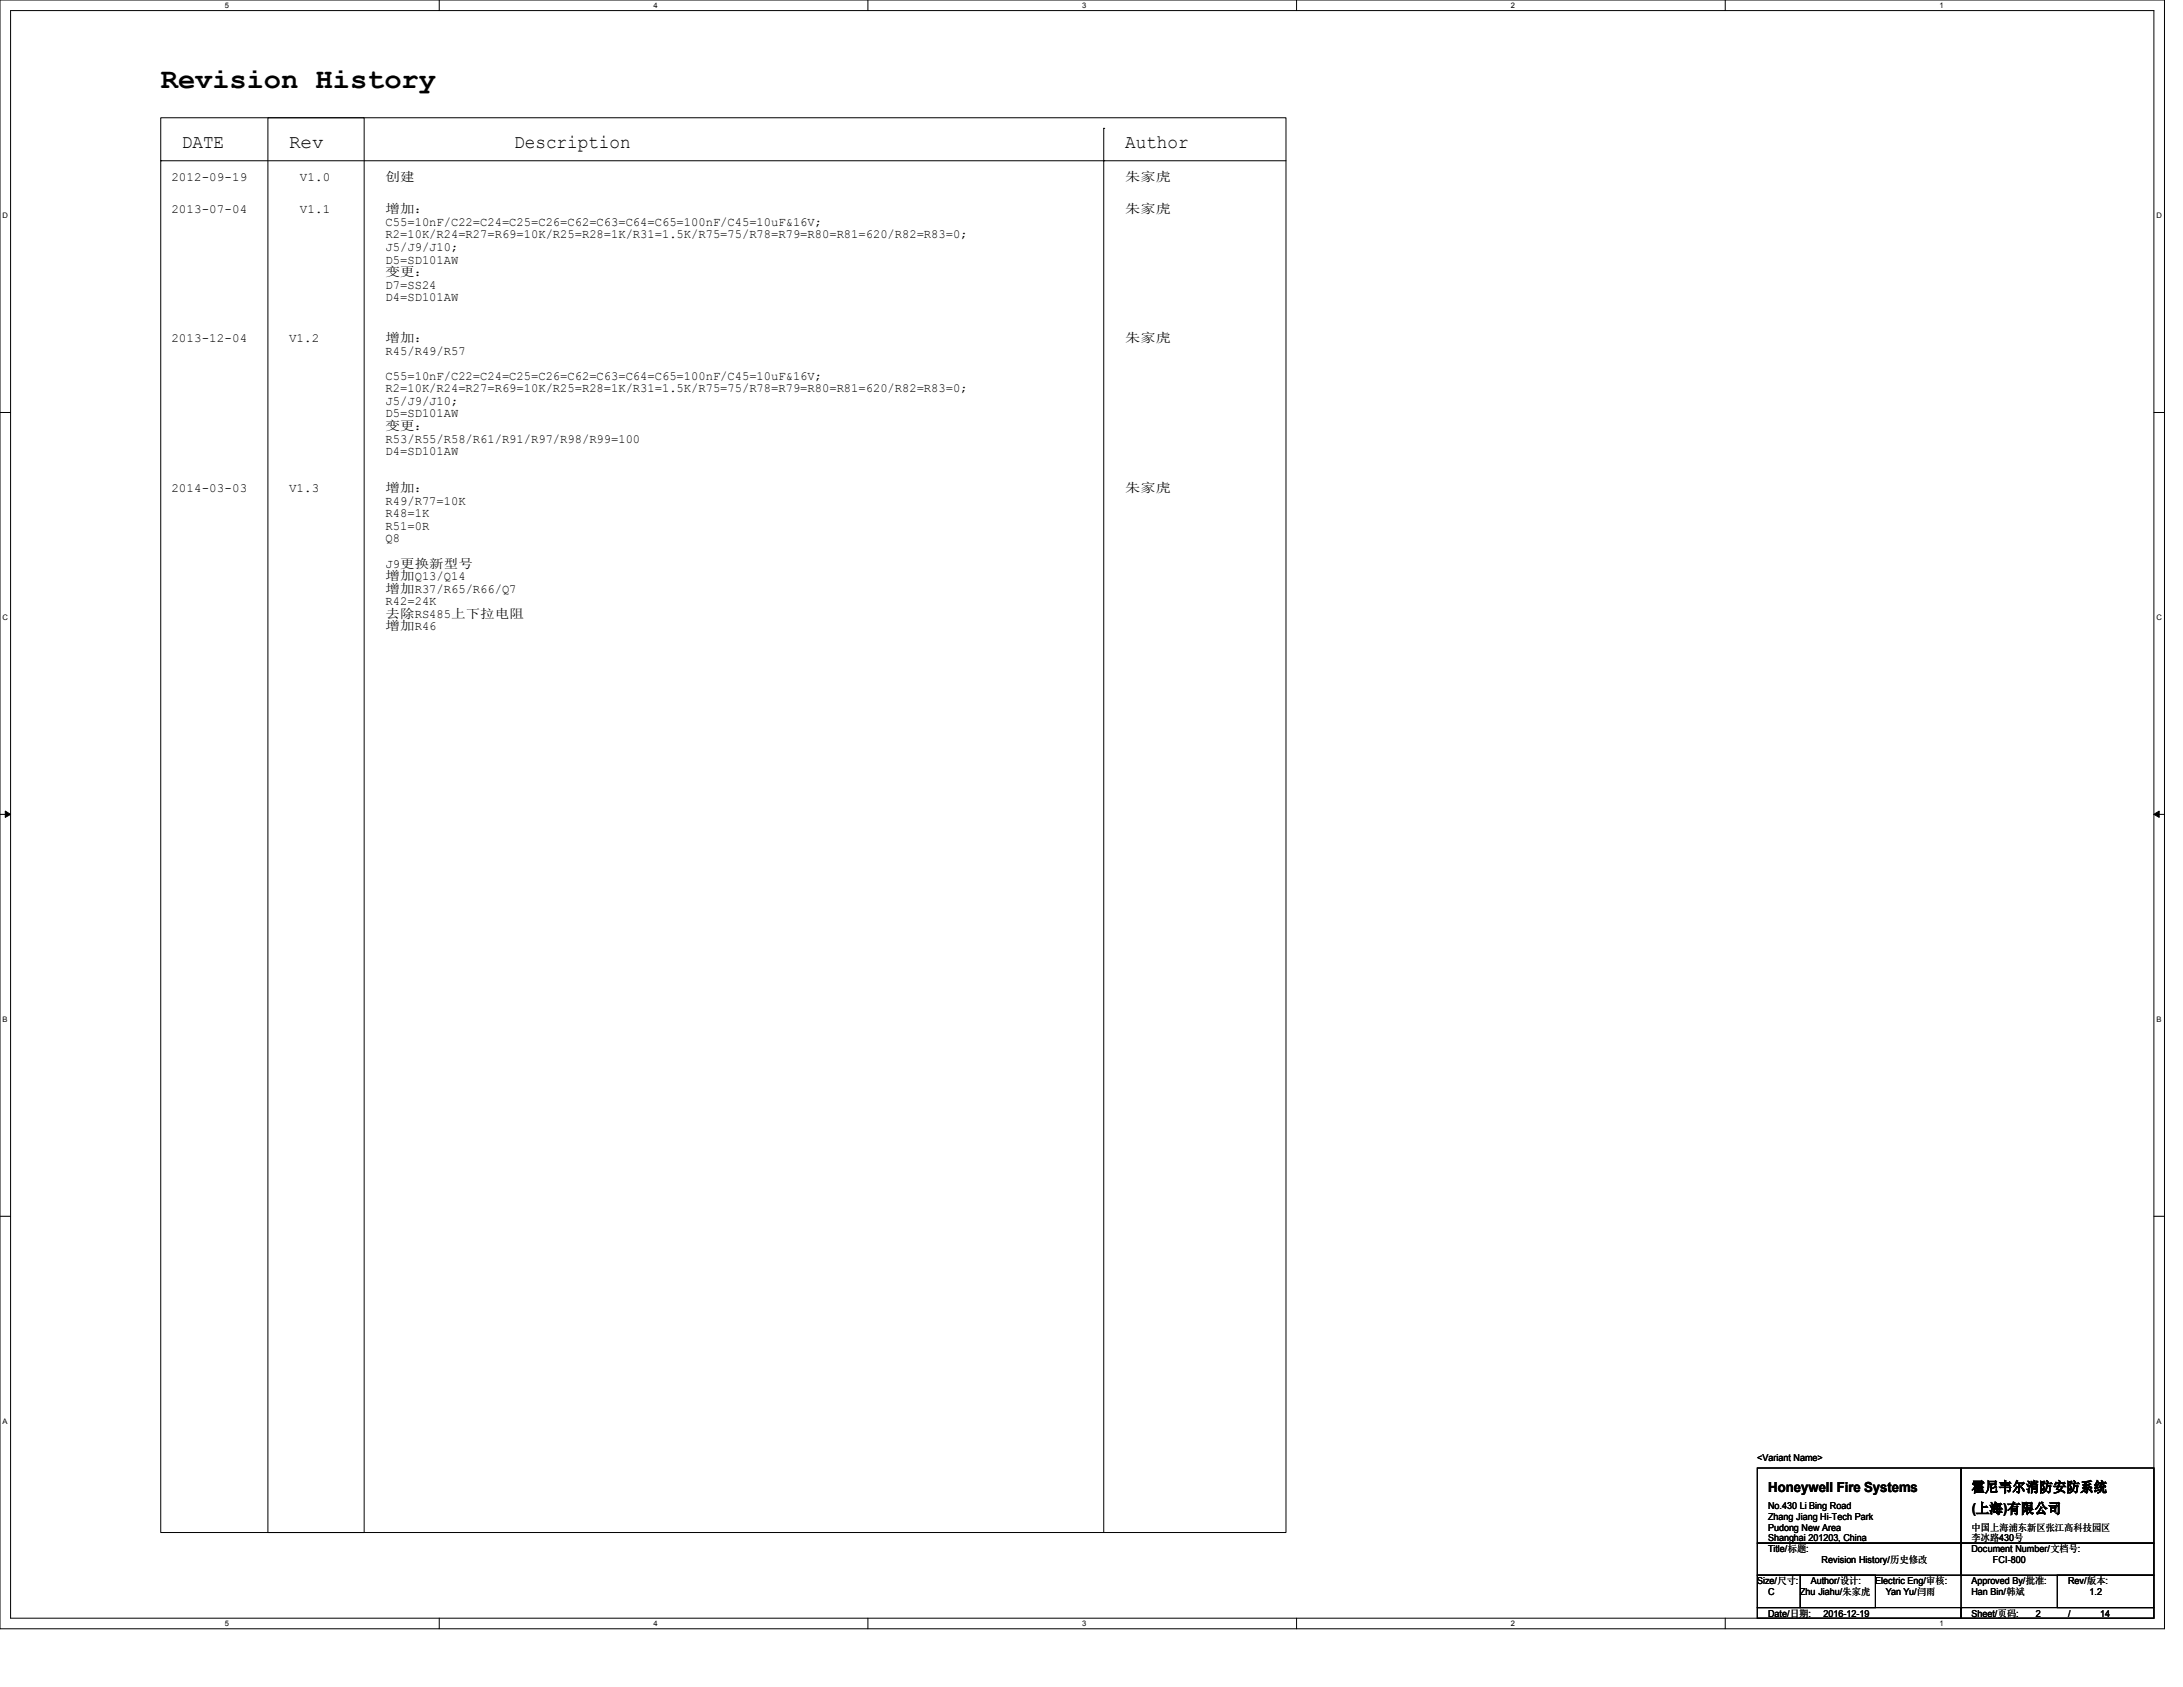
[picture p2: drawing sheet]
<svg xmlns="http://www.w3.org/2000/svg" width="279mm" height="216mm" viewBox="0 0 279 216" stroke-linecap="round" stroke-linejoin="round" font-family="sans-serif">
<defs><g id="words">
<text font-size="3.7" x="20.6" y="11.3">Revision History</text>
<g font-size="2.5">
<text x="23.3" y="18.9">DATE</text>
<text x="37" y="18.9">Rev</text>
<text x="65.8" y="18.9">Description</text>
<text x="144" y="18.9">Author</text>
</g>
<g font-size="1.8">
<text x="226.3" y="190.9">Honeywell Fire Systems</text>
<text x="252.3" y="190.9">霍尼韦尔消防安防系统</text>
<text x="252.4" y="193.7">(上海)有限公司</text>
</g>
<g font-size="1.6">
<text x="21.9" y="23.2">2012-09-19</text>
<text x="38.4" y="23.2">V1.0</text>
<text x="49.4" y="23.2">创建</text>
<text x="144" y="23.2">朱家虎</text>
<text x="21.9" y="27.3">2013-07-04</text>
<text x="38.4" y="27.3">V1.1</text>
<text x="49.4" y="28.9">C55=10nF/C22=C24=C25=C26=C62=C63=C64=C65=100nF/C45=10uF&amp;16V;</text>
<text x="49.4" y="27.3">增加：</text>
<text x="144" y="27.3">朱家虎</text>
<text x="49.4" y="30.5">R2=10K/R24=R27=R69=10K/R25=R28=1K/R31=1.5K/R75=75/R78=R79=R80=R81=620/R82=R83=0;</text>
<text x="49.4" y="32.1">J5/J9/J10;</text>
<text x="49.4" y="33.7">D5=SD101AW</text>
<text x="49.4" y="35.3">变更：</text>
<text x="49.4" y="37">D7=SS24</text>
<text x="49.4" y="38.6">D4=SD101AW</text>
<text x="21.9" y="43.8">2013-12-04</text>
<text x="37" y="43.8">V1.2</text>
<text x="49.4" y="45.4">R45/R49/R57</text>
<text x="49.4" y="43.8">增加：</text>
<text x="144" y="43.8">朱家虎</text>
<text x="49.4" y="48.6">C55=10nF/C22=C24=C25=C26=C62=C63=C64=C65=100nF/C45=10uF&amp;16V;</text>
<text x="49.4" y="50.2">R2=10K/R24=R27=R69=10K/R25=R28=1K/R31=1.5K/R75=75/R78=R79=R80=R81=620/R82=R83=0;</text>
<text x="49.4" y="51.8">J5/J9/J10;</text>
<text x="49.4" y="53.4">D5=SD101AW</text>
<text x="49.4" y="56.6">R53/R55/R58/R61/R91/R97/R98/R99=100</text>
<text x="49.4" y="58.3">D4=SD101AW</text>
<text x="49.4" y="55">变更：</text>
<text x="21.9" y="63">2014-03-03</text>
<text x="37" y="63">V1.3</text>
<text x="49.4" y="64.6">R49/R77=10K</text>
<text x="49.4" y="63">增加：</text>
<text x="144" y="63">朱家虎</text>
<text x="49.4" y="66.2">R48=1K</text>
<text x="49.4" y="67.8">R51=0R</text>
<text x="49.4" y="69.4">Q8</text>
<text x="49.4" y="72.6">J9更换新型号</text>
<text x="49.4" y="77.5">R42=24K</text>
<text x="49.4" y="74.3">增加Q13/Q14</text>
<text x="49.4" y="75.9">增加R37/R65/R66/Q7</text>
<text x="49.4" y="79.1">去除RS485上下拉电阻</text>
<text x="49.4" y="80.7">增加R46</text>
</g>
<g font-size="1.2">
<text x="224.9" y="187">&lt;Variant Name&gt;</text>
<text x="226.3" y="195.9">Pudong New Area</text>
<text x="226.3" y="193.2">No.430 Li Bing Road</text>
<text x="226.3" y="194.5">Zhang Jiang Hi-Tech Park</text>
<text x="226.3" y="197.3">Shanghai 201203, China</text>
<text x="252.3" y="197.3">李冰路430号</text>
<text x="252.3" y="195.9">中国上海浦东新区张江高科技园区</text>
<text x="224.9" y="202.7">Size/尺寸:</text>
<text x="226.3" y="198.6">Title/标题:</text>
<text x="231.8" y="202.7">Author/设计:</text>
<text x="233.1" y="200">Revision History/历史修改</text>
<text x="240" y="202.7">Electric Eng/审核:</text>
<text x="252.3" y="198.6">Document Number/文档号:</text>
<text x="252.3" y="202.7">Approved By/批准:</text>
<text x="255.1" y="200">FCI-800</text>
<text x="264.7" y="202.7">Rev/版本:</text>
<text x="226.3" y="206.9">Date/日期:</text>
<text x="226.3" y="204.1">C</text>
<text x="230.4" y="204.1">Zhu Jiahu/朱家虎</text>
<text x="233.4" y="206.9">2016-12-19</text>
<text x="241.4" y="204.1">Yan Yu/闫雨</text>
<text x="252.3" y="206.9">Sheet/页码:</text>
<text x="252.3" y="204.1">Han Bin/韩斌</text>
<text x="260.6" y="206.9">2</text>
<text x="264.7" y="206.9">/</text>
<text x="267.4" y="204.1">1.2</text>
<text x="268.8" y="206.9">14</text>
</g>
<g font-size="1">
<text x="28.8" y="1">5</text>
<text x="83.7" y="1">4</text>
<text x="138.5" y="1">3</text>
<text x="193.4" y="1">2</text>
<text x="248.2" y="1">1</text>
<text x=".3" y="27.9">D</text>
<text x="276" y="27.9">D</text>
<text x=".3" y="79.4">C</text>
<text x="276" y="79.4">C</text>
<text x=".3" y="130.8">B</text>
<text x="276" y="130.8">B</text>
<text x=".3" y="182.2">A</text>
<text x="276" y="182.2">A</text>
<text x="28.8" y="208.1">5</text>
<text x="83.7" y="208.1">4</text>
<text x="138.5" y="208.1">3</text>
<text x="193.4" y="208.1">2</text>
<text x="248.2" y="208.1">1</text>
</g>
</g></defs>
<path d="M0 0h277v208.4h-277zM1.4 1.4h274.3v205.7h-274.3z" fill="none" stroke="#000" stroke-width=".13"/>
<g fill="#fff">
<path d="M28.8 .1h.5v1.1h-.5z"/>
<path d="M28.8 207.2h.5v1.1h-.5z"/>
</g>
<path d="M56.2 0v1.4M56.2 207.1v1.3" fill="none" stroke="#000" stroke-width=".13"/>
<g fill="#fff">
<path d="M83.7 .1h.5v1.1h-.5z"/>
<path d="M83.7 207.2h.5v1.1h-.5z"/>
</g>
<path d="M111.1 0v1.4M111.1 207.1v1.3" fill="none" stroke="#000" stroke-width=".13"/>
<g fill="#fff">
<path d="M138.5 .1h.6v1.1h-.6z"/>
<path d="M138.5 207.2h.6v1.1h-.6z"/>
</g>
<path d="M165.9 0v1.4M165.9 207.1v1.3" fill="none" stroke="#000" stroke-width=".13"/>
<g fill="#fff">
<path d="M193.4 .1h.5v1.1h-.5z"/>
<path d="M193.4 207.2h.5v1.1h-.5z"/>
</g>
<path d="M220.8 0v1.4M220.8 207.1v1.3" fill="none" stroke="#000" stroke-width=".13"/>
<g fill="#fff">
<path d="M248.2 .1h.6v1.1h-.6z"/>
<path d="M248.2 207.2h.6v1.1h-.6z"/>
<path d="M.3 27.1h.8v1.1h-.8z"/>
<path d="M276 27.1h.7v1.1h-.7z"/>
<path d="M.3 78.5h.8v1.1h-.8z"/>
<path d="M276 78.5h.7v1.1h-.7z"/>
</g>
<path d="M0 52.8h1.4M275.7 52.8h1.3" fill="none" stroke="#000" stroke-width=".13"/>
<g fill="#fff">
<path d="M.3 129.9h.7v1.1h-.7z"/>
<path d="M276 129.9h.6v1.1h-.6z"/>
</g>
<path d="M0 104.2h1.4M275.7 104.2h1.3" fill="none" stroke="#000" stroke-width=".13"/>
<path d="M.7 103.8l.7 .4-.7 .4zM275.7 104.2l.7-.4v.8z" fill="#000" stroke="#000" stroke-width=".13"/>
<g fill="#fff">
<path d="M.3 181.4h.7v1.1h-.7z"/>
<path d="M276 181.4h.6v1.1h-.6z"/>
</g>
<g fill="none" stroke="#000" stroke-width=".13">
<path d="M20.6 15.1h144v181h-144zM34.3 15.1h12.3v181h-12.3zM141.3 16.4h.1M141.3 16.4v179.7M20.6 20.6h.1M20.6 20.6h144M141.3 20.6h.1M0 155.7h1.4M275.7 155.7h1.3M224.9 187.9h26.1v9.6h-26.1zM224.9 197.5h26.1v4.1h-26.1zM251 187.9h24.7v9.6h-24.7z"/>
<path d="M251 197.5h24.7v4.1h-24.7zM224.9 201.6h5.5v4.1h-5.5zM224.9 205.7h26.1v1.4h-26.1zM230.4 201.6h9.6v4.1h-9.6zM251 205.7h24.7v1.4h-24.7zM251 205.7h.1M251 201.6v4.1M263.3 201.6h12.4v4.1h-12.4z"/>
</g>
<use href="#words"/>
</svg>
